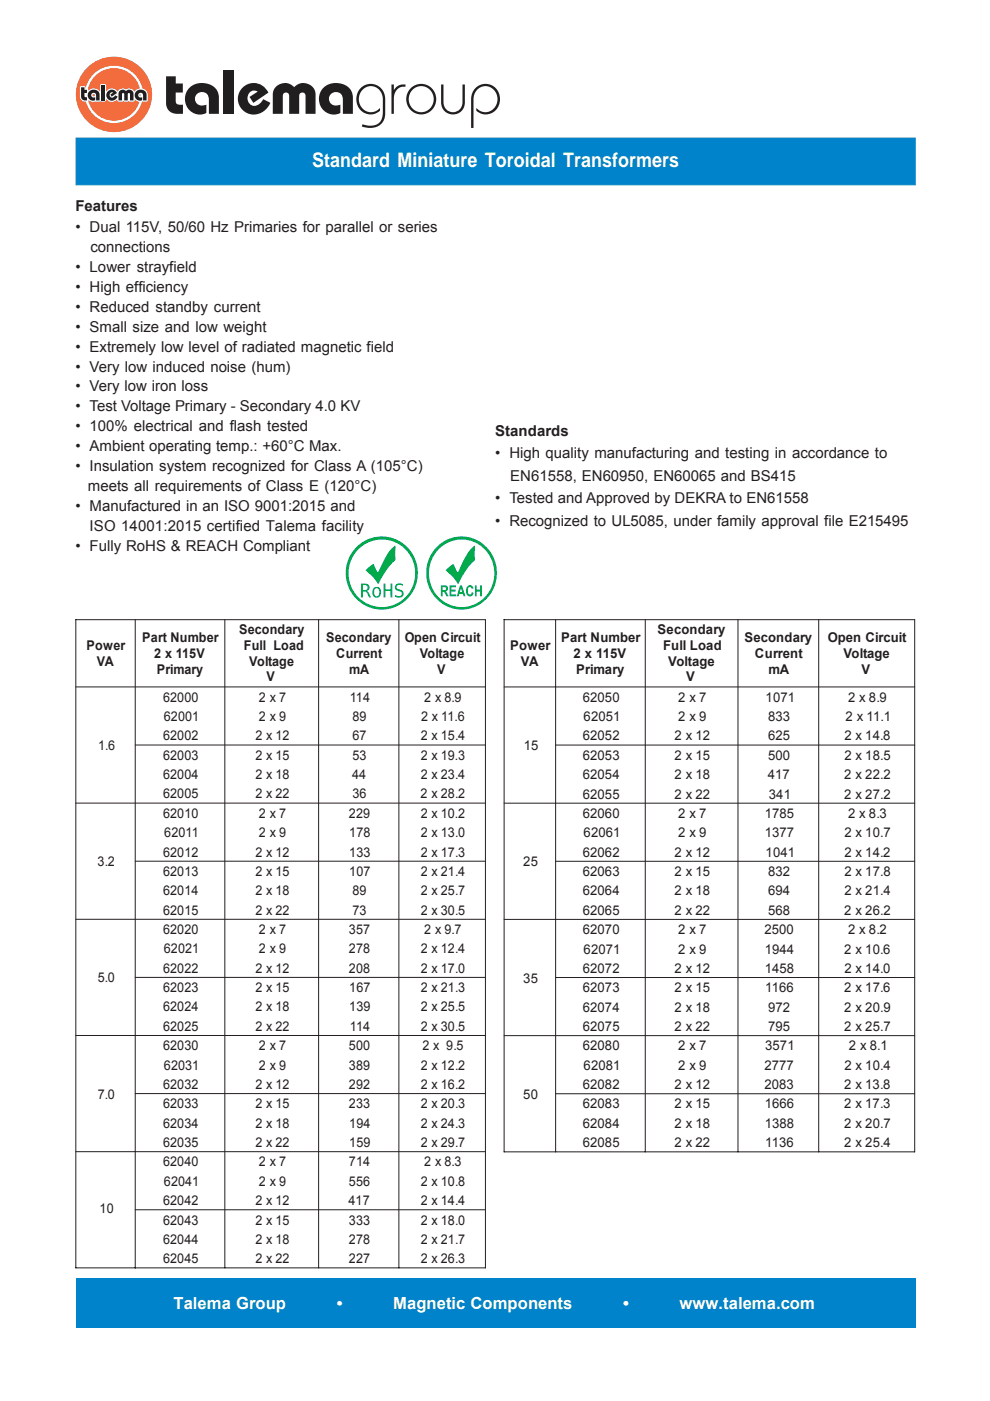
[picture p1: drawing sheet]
<svg xmlns="http://www.w3.org/2000/svg" width="210mm" height="297mm" viewBox="0 0 210 297" stroke-linecap="round" stroke-linejoin="round" font-family="sans-serif">
<defs><g id="words">
<text font-size="4.2" fill="#fff" x="66.2" y="35.4">Standard Miniature Toroidal Transformers</text>
<g font-size="3.5" fill="#fff">
<text x="36.8" y="277.6">Talema Group</text>
<text x="53.7" y="277.1">THE TALEMA GROUP</text>
<text x="71.4" y="277.6">•</text>
<text x="83.4" y="277.6">Magnetic Components</text>
<text x="132.1" y="277.6">•</text>
</g>
<g font-size="3.2" fill="#231f20">
<text x="16" y="44.7">Features</text>
<text x="16" y="49.1">• Dual 115V, 50/60 Hz Primaries for parallel or series</text>
<text x="19.2" y="53.4">connections</text>
<text x="16" y="57.6">• Lower strayfield</text>
<text x="16" y="61.8">• High efficiency</text>
<text x="16" y="66.1">• Reduced standby current</text>
<text x="16" y="70.3">• Small size and low weight</text>
<text x="16" y="74.5">• Extremely low level of radiated magnetic field</text>
<text x="16" y="78.8">• Very low induced noise (hum)</text>
<text x="16" y="83">• Very low iron loss</text>
<text x="16" y="87.2">• Test Voltage Primary - Secondary 4.0 KV</text>
<text x="16" y="91.5">• 100% electrical and flash tested</text>
<text x="16" y="95.7">• Ambient operating temp.: +60°C Max.</text>
<text x="105" y="92.4">Standards</text>
<text x="16" y="99.9">• Insulation system recognized for Class A (105°C)</text>
<text x="105" y="97.1">• High quality manufacturing and testing in accordance to</text>
<text x="108.2" y="101.9">EN61558, EN60950, EN60065 and BS415</text>
<text x="18.6" y="104.2">meets all requirements of Class E (120°C)</text>
<text x="105" y="106.7">• Tested and Approved by DEKRA to EN61558</text>
<text x="16" y="108.4">• Manufactured in an ISO 9001:2015 and</text>
<text x="19" y="112.6">ISO 14001:2015 certified Talema facility</text>
<text x="105" y="111.5">• Recognized to UL5085, under family approval file E215495</text>
<text x="16" y="116.9">• Fully RoHS &amp; REACH Compliant</text>
</g>
<g font-size="3.2" fill="#fff">
<text x="93.3" y="277.1">•</text>
<text x="97.9" y="277.1">Worldwide Toroidal Specialistswww.talema.com</text>
</g>
<g font-size="2.9" fill="#231f20">
<text x="108.2" y="137.8">Power</text>
<text x="119" y="136.2">Part Number</text>
<text x="139.4" y="134.5">Secondary</text>
<text x="140.6" y="137.8">Full Load</text>
<text x="157.8" y="136.2">Secondary</text>
<text x="175.5" y="136.2">Open Circuit</text>
<text x="110.4" y="141.2">VA</text>
<text x="121.6" y="139.5">2 x 115V</text>
<text x="122.2" y="142.8">Primary</text>
<text x="141.7" y="141.2">Voltage</text>
<text x="160.1" y="139.5">Current</text>
<text x="162.9" y="142.8">mA</text>
<text x="178.8" y="139.5">Voltage</text>
<text x="182.6" y="142.8">V</text>
<text x="123.6" y="148.8">62050</text>
<text x="143.8" y="148.8">2 x 7</text>
<text x="145.5" y="144.5">V</text>
<text x="162.3" y="148.8">1071</text>
<text x="179.8" y="148.8">2 x 8.9</text>
<text x="123.7" y="152.9">62051</text>
<text x="143.8" y="152.9">2 x 9</text>
<text x="162.9" y="152.9">833</text>
<text x="179.3" y="152.9">2 x 11.1</text>
<text x="111" y="159">15</text>
<text x="123.6" y="157">62052</text>
<text x="123.6" y="161.1">62053</text>
<text x="143" y="157">2 x 12</text>
<text x="143" y="161.1">2 x 15</text>
<text x="162.9" y="157">625</text>
<text x="162.9" y="161.1">500</text>
<text x="179" y="161.1">2 x 18.5</text>
<text x="179" y="157">2 x 14.8</text>
<text x="123.6" y="165.2">62054</text>
<text x="143" y="165.2">2 x 18</text>
<text x="162.8" y="165.2">417</text>
<text x="179" y="165.2">2 x 22.2</text>
<text x="123.6" y="173.4">62060</text>
<text x="123.6" y="169.3">62055</text>
<text x="143" y="169.3">2 x 22</text>
<text x="143.8" y="173.4">2 x 7</text>
<text x="162.2" y="173.4">1785</text>
<text x="163" y="169.3">341</text>
<text x="179" y="169.3">2 x 27.2</text>
<text x="179.8" y="173.4">2 x 8.3</text>
<text x="123.7" y="177.5">62061</text>
<text x="143.8" y="177.5">2 x 9</text>
<text x="162.2" y="177.5">1377</text>
<text x="179" y="177.5">2 x 10.7</text>
<text x="111" y="183.7">25</text>
<text x="123.6" y="181.6">62062</text>
<text x="123.6" y="185.7">62063</text>
<text x="143" y="181.6">2 x 12</text>
<text x="143" y="185.7">2 x 15</text>
<text x="162.3" y="181.6">1041</text>
<text x="162.9" y="185.7">832</text>
<text x="179" y="185.7">2 x 17.8</text>
<text x="179" y="181.6">2 x 14.2</text>
<text x="123.6" y="189.8">62064</text>
<text x="143" y="189.8">2 x 18</text>
<text x="162.9" y="189.8">694</text>
<text x="179" y="189.8">2 x 21.4</text>
<text x="123.6" y="193.9">62065</text>
<text x="143" y="193.9">2 x 22</text>
<text x="162.9" y="193.9">568</text>
<text x="179" y="193.9">2 x 26.2</text>
<text x="123.6" y="198.1">62070</text>
<text x="123.7" y="202.2">62071</text>
<text x="143.8" y="198.1">2 x 7</text>
<text x="143.8" y="202.2">2 x 9</text>
<text x="162.1" y="198.1">2500</text>
<text x="162.2" y="202.2">1944</text>
<text x="179" y="202.2">2 x 10.6</text>
<text x="179.8" y="198.1">2 x 8.2</text>
<text x="111" y="208.3">35</text>
<text x="123.6" y="206.3">62072</text>
<text x="143" y="206.3">2 x 12</text>
<text x="162.2" y="206.3">1458</text>
<text x="179" y="206.3">2 x 14.0</text>
<text x="123.6" y="210.4">62073</text>
<text x="123.6" y="214.5">62074</text>
<text x="143" y="210.4">2 x 15</text>
<text x="143" y="214.5">2 x 18</text>
<text x="162.2" y="210.4">1166</text>
<text x="162.9" y="214.5">972</text>
<text x="179" y="214.5">2 x 20.9</text>
<text x="179" y="210.4">2 x 17.6</text>
<text x="123.6" y="218.6">62075</text>
<text x="143" y="218.6">2 x 22</text>
<text x="162.9" y="218.6">795</text>
<text x="179" y="218.6">2 x 25.7</text>
<text x="123.6" y="222.7">62080</text>
<text x="123.7" y="226.8">62081</text>
<text x="143.8" y="222.7">2 x 7</text>
<text x="143.8" y="226.8">2 x 9</text>
<text x="162.1" y="226.8">2777</text>
<text x="162.2" y="222.7">3571</text>
<text x="179" y="226.8">2 x 10.4</text>
<text x="180" y="222.7">2 x 8.1</text>
<text x="111" y="233">50</text>
<text x="123.6" y="230.9">62082</text>
<text x="143" y="230.9">2 x 12</text>
<text x="162.1" y="230.9">2083</text>
<text x="179" y="230.9">2 x 13.8</text>
<text x="123.6" y="235">62083</text>
<text x="123.6" y="239.1">62084</text>
<text x="143" y="235">2 x 15</text>
<text x="143" y="239.1">2 x 18</text>
<text x="162.2" y="235">1666</text>
<text x="162.2" y="239.1">1388</text>
<text x="179" y="239.1">2 x 20.7</text>
<text x="179" y="235">2 x 17.3</text>
<text x="123.6" y="243.2">62085</text>
<text x="143" y="243.2">2 x 22</text>
<text x="162.2" y="243.2">1136</text>
<text x="179" y="243.2">2 x 25.4</text>
</g>
<g font-size="2.8" fill="#231f20">
<text x="18.4" y="137.8">Power</text>
<text x="30.2" y="136.2">Part Number</text>
<text x="50.7" y="134.5">Secondary</text>
<text x="51.7" y="137.8">Full Load</text>
<text x="69.1" y="136.2">Secondary</text>
<text x="85.8" y="136.2">Open Circuit</text>
<text x="20.5" y="141.2">VA</text>
<text x="32.7" y="139.5">2 x 115V</text>
<text x="33.2" y="142.8">Primary</text>
<text x="52.9" y="141.2">Voltage</text>
<text x="71.3" y="139.5">Current</text>
<text x="74.1" y="142.8">mA</text>
<text x="89" y="139.5">Voltage</text>
<text x="92.7" y="142.8">V</text>
<text x="34.6" y="148.8">62000</text>
<text x="54.9" y="148.8">2 x 7</text>
<text x="56.5" y="144.5">V</text>
<text x="74.1" y="148.8">114</text>
<text x="89.9" y="148.8">2 x 8.9</text>
<text x="34.7" y="152.9">62001</text>
<text x="54.9" y="152.9">2 x 9</text>
<text x="74.7" y="152.9">89</text>
<text x="89.3" y="152.9">2 x 11.6</text>
<text x="20.8" y="159">1.6</text>
<text x="34.6" y="157">62002</text>
<text x="34.6" y="161.1">62003</text>
<text x="54.1" y="157">2 x 12</text>
<text x="54.1" y="161.1">2 x 15</text>
<text x="74.7" y="157">67</text>
<text x="74.7" y="161.1">53</text>
<text x="89.2" y="161.1">2 x 19.3</text>
<text x="89.2" y="157">2 x 15.4</text>
<text x="34.6" y="165.2">62004</text>
<text x="54.1" y="165.2">2 x 18</text>
<text x="74.6" y="165.2">44</text>
<text x="89.2" y="165.2">2 x 23.4</text>
<text x="34.6" y="169.3">62005</text>
<text x="34.6" y="173.4">62010</text>
<text x="54.1" y="169.3">2 x 22</text>
<text x="54.9" y="173.4">2 x 7</text>
<text x="74" y="173.4">229</text>
<text x="74.7" y="169.3">36</text>
<text x="89.2" y="169.3">2 x 28.2</text>
<text x="89.2" y="173.4">2 x 10.2</text>
<text x="34.8" y="177.5">62011</text>
<text x="54.9" y="177.5">2 x 9</text>
<text x="74.1" y="177.5">178</text>
<text x="89.2" y="177.5">2 x 13.0</text>
<text x="20.7" y="183.7">3.2</text>
<text x="34.6" y="181.6">62012</text>
<text x="34.6" y="185.7">62013</text>
<text x="54.1" y="181.6">2 x 12</text>
<text x="54.1" y="185.7">2 x 15</text>
<text x="74.1" y="181.6">133</text>
<text x="74.1" y="185.7">107</text>
<text x="89.2" y="181.6">2 x 17.3</text>
<text x="89.2" y="185.7">2 x 21.4</text>
<text x="34.6" y="189.8">62014</text>
<text x="54.1" y="189.8">2 x 18</text>
<text x="74.7" y="189.8">89</text>
<text x="89.2" y="189.8">2 x 25.7</text>
<text x="34.6" y="193.9">62015</text>
<text x="54.1" y="193.9">2 x 22</text>
<text x="74.7" y="193.9">73</text>
<text x="89.2" y="193.9">2 x 30.5</text>
<text x="34.6" y="198">62020</text>
<text x="34.8" y="202.1">62021</text>
<text x="54.9" y="198">2 x 7</text>
<text x="54.9" y="202.1">2 x 9</text>
<text x="74" y="198">357</text>
<text x="74" y="202.1">278</text>
<text x="89.2" y="202.1">2 x 12.4</text>
<text x="89.9" y="198">2 x 9.7</text>
<text x="20.7" y="208.3">5.0</text>
<text x="34.6" y="206.2">62022</text>
<text x="54.1" y="206.2">2 x 12</text>
<text x="74" y="206.2">208</text>
<text x="89.2" y="206.2">2 x 17.0</text>
<text x="34.6" y="210.4">62023</text>
<text x="34.6" y="214.5">62024</text>
<text x="54.1" y="210.4">2 x 15</text>
<text x="54.1" y="214.5">2 x 18</text>
<text x="74.1" y="210.4">167</text>
<text x="74.1" y="214.5">139</text>
<text x="89.2" y="214.5">2 x 25.5</text>
<text x="89.2" y="210.4">2 x 21.3</text>
<text x="34.6" y="218.6">62025</text>
<text x="54.1" y="218.6">2 x 22</text>
<text x="74.2" y="218.6">114</text>
<text x="89.2" y="218.6">2 x 30.5</text>
<text x="34.6" y="222.7">62030</text>
<text x="34.8" y="226.8">62031</text>
<text x="54.9" y="222.7">2 x 7</text>
<text x="54.9" y="226.8">2 x 9</text>
<text x="74" y="222.7">500</text>
<text x="74" y="226.8">389</text>
<text x="89.2" y="226.8">2 x 12.2</text>
<text x="89.5" y="222.7">2 x 9.5</text>
<text x="20.7" y="232.9">7.0</text>
<text x="34.6" y="230.9">62032</text>
<text x="54.1" y="230.9">2 x 12</text>
<text x="74" y="230.9">292</text>
<text x="89.2" y="230.9">2 x 16.2</text>
<text x="34.6" y="235">62033</text>
<text x="34.6" y="239.1">62034</text>
<text x="54.1" y="235">2 x 15</text>
<text x="54.1" y="239.1">2 x 18</text>
<text x="74" y="235">233</text>
<text x="74.1" y="239.1">194</text>
<text x="89.2" y="235">2 x 20.3</text>
<text x="89.2" y="239.1">2 x 24.3</text>
<text x="34.6" y="243.2">62035</text>
<text x="54.1" y="243.2">2 x 22</text>
<text x="74.1" y="243.2">159</text>
<text x="89.2" y="243.2">2 x 29.7</text>
<text x="34.6" y="247.3">62040</text>
<text x="34.8" y="251.4">62041</text>
<text x="54.9" y="247.3">2 x 7</text>
<text x="54.9" y="251.4">2 x 9</text>
<text x="74" y="251.4">556</text>
<text x="74" y="247.3">714</text>
<text x="89.2" y="251.4">2 x 10.8</text>
<text x="89.9" y="247.3">2 x 8.3</text>
<text x="21.1" y="257.3">10</text>
<text x="34.6" y="255.5">62042</text>
<text x="54.1" y="255.5">2 x 12</text>
<text x="73.9" y="255.5">417</text>
<text x="89.2" y="255.5">2 x 14.4</text>
<text x="34.6" y="259.6">62043</text>
<text x="34.6" y="263.7">62044</text>
<text x="54.1" y="259.6">2 x 15</text>
<text x="54.1" y="263.7">2 x 18</text>
<text x="74" y="259.6">333</text>
<text x="74" y="263.7">278</text>
<text x="89.2" y="259.6">2 x 18.0</text>
<text x="89.2" y="263.7">2 x 21.7</text>
<text x="34.6" y="267.8">62045</text>
<text x="54.1" y="267.8">2 x 22</text>
<text x="74" y="267.8">227</text>
<text x="89.2" y="267.8">2 x 26.3</text>
</g>
</g></defs>
<path d="M16.1 29.3h178v9.9h-178z" fill-rule="evenodd" fill="#0083ca" stroke="#0083ca" stroke-width=".21"/>
<path d="M16.1 271h178v10.5h-178z" fill="#0083ca"/>
<g fill="#02aa4b">
<path d="M77.6 120.8l1.6-1.2 .7 1.6 .3 .1a19.8 19.8 0 0 1 3.1-5.2l.5-.4v2.6a.82 .82 0 0 1-.5 1l-1.4 1.7-1.7 2.8-.9-1.2-1.7-1.7z"/>
<path d="M81.3 123.7h.4v1.2h1.1v-1.2h.4v3h-.4v-1.4h-1.1v1.4h-.4z"/>
<path d="M84 123.9l.4-.2h.5l.5 .1v.4l-.2-.1a.7 .7 0 0 0-1.1 .4l.3 .4a.94 .94 0 0 1 1.1 1 .94 .94 0 0 1-1.3 .8l-.4-.2v-.4l.2 .1a.79 .79 0 0 0 1.2-.3l-.1-.3a1.68 1.68 0 0 1-1.4-1.1z"/>
<path d="M94.6 120.8l1.6-1.2 .7 1.6 .2 .1a19.9 19.9 0 0 1 3.1-5.2l.5-.4v2.6a.82 .82 0 0 1-.5 1l-1.4 1.7-1.7 2.8-.8-1.2-1.8-1.7z"/>
<path d="M95.3 124.1h1.4v.4h-1v.5h.9v.4h-.9v.6h1v.4h-1.4z"/>
<path d="M99.1 124.4a.74 .74 0 0 1 .8-.3 .74 .74 0 0 1 .5 .6l-.4 .2a.42 .42 0 0 0-.5-.4 .42 .42 0 0 0-.3 .5v.5a.43 .43 0 0 0 .4 .6 .43 .43 0 0 0 .4-.5l.4 .1a.78 .78 0 0 1-.8 .8 .78 .78 0 0 1-.8-.9v-.7z"/>
<path d="M100.7 124.1h.4v.9h.7v-.9h.4v2.3h-.4v-1h-.7v1h-.4z"/>
<path d="M73.9 121.6a7.1 7.1 0 0 0 14.2 0 7.1 7.1 0 0 0-14.2 0zM75.8 115.8a7.7 7.7 0 0 1 11.4 1.2 7.7 7.7 0 0 1-2.6 11.2 7.7 7.7 0 0 1-10.8-3.9 7.8 7.8 0 0 1 2-8.5z"/>
<path d="M77 124v1.1a.65 .65 0 0 0 .7-.1 .65 .65 0 0 0 .2-.7l-.3-.2zM76.6 123.7h.5a.83 .83 0 0 1 1.1 .5 .83 .83 0 0 1-.5 1.1l.4 .2 .6 1.2h-.4l-.7-1.2-.6-.1v1.3h-.4z"/>
<path d="M79.5 124.8a.96 .96 0 0 0 .4 1.6 .95 .95 0 0 0 .5-.9 .95 .95 0 0 0-.5-.8zM79.3 124.6a.99 .99 0 0 1 1.2 0 .99 .99 0 0 1 .3 1.2 .96 .96 0 0 1-1.2 .9 .96 .96 0 0 1-.6-1.4z"/>
<path d="M93 116.5a7.1 7.1 0 0 0-.7 9.3 7.1 7.1 0 0 0 9.2 1.9 7.1 7.1 0 0 0 2.6-9.3 7.1 7.1 0 0 0-8.9-3.4l-1.6 .9zM92.8 115.8a7.6 7.6 0 0 1 9.5-.6 7.6 7.6 0 0 1 2.5 9.1 7.5 7.5 0 0 1-9.1 4.6 7.5 7.5 0 0 1-5.2-8.7 7.8 7.8 0 0 1 2.3-4.4z"/>
<path d="M93.8 124.5v.6h.5a.29 .29 0 0 0 .3-.3 .29 .29 0 0 0-.3-.3zM93.5 124.1h.8a.66 .66 0 0 1 .7 .5 .66 .66 0 0 1-.5 .8l.6 1h-.4l-.5-.8-.3-.1-.1 .9h-.3z"/>
<path d="M97.7 124.7l-.2 .8h.5zM97.5 124.1h.4l.8 2.3h-.4l-.2-.5h-.7l-.2 .5h-.4z"/>
</g>
<g fill="none" stroke="#231f20" stroke-width=".21">
<path d="M16 131.4h87M16.1 131.3v137.6M28.7 131.3v137.6M47.7 131.3v137.6M67.6 131.3v137.6M84.6 131.3v137.6M102.9 131.3v137.6M106.8 131.4h87.2M106.9 131.3v113M117.8 131.3v113M136.8 131.3v113M156.5 131.3v113"/>
<path d="M173.6 131.3v113M193.9 131.3v113M16 145.6h87M28.6 158h74.4M106.8 145.6h87.2M117.7 158h76.3M16 170.3h87M106.8 170.3h87.2M16 194.9h87M28.6 182.6h74.4M106.8 194.9h87.2M117.7 182.6h76.3"/>
<path d="M16 219.5h87M28.6 207.2h74.4M106.8 219.6h87.2M117.7 207.3h76.3M28.6 231.9h74.4M117.7 231.9h76.3M16 244.2h87M28.6 256.5h74.4M106.8 244.2h87.2M16 268.8h87"/>
</g>
<path d="M16 131.3h.1M106.8 131.3h.1" fill="none" stroke="#000" stroke-width=".21"/>
<g fill="#211e1f">
<path d="M35.2 16.2h2.1v1.5h1.5v1.9h-1.5v1.7a.95 .95 0 0 0 1.3 .9h.2v1.9a3.3 3.3 0 0 1-3.2-.8l-.4-1.4z"/>
<path d="M40.2 18.6a4 4 0 0 1 5.9 .8l.3 1.3v3.4h-2.1v-2.9a1.49 1.49 0 0 0-1.6-1.7 1.49 1.49 0 0 0-1.3 1.9 1.49 1.49 0 0 0 2.2 .9l.2-.1v1.7a3.2 3.2 0 0 1-4.1-1.1 3.2 3.2 0 0 1 .5-4.2z"/>
<path d="M47.5 14.9h2.1v9.2h-2.1z"/>
<path d="M51.4 18.6a3.4 3.4 0 0 1 5.5 1l-3.2 2.2-.8-1.2 1.7-1.2a1.59 1.59 0 0 0-2.2 1.1 1.59 1.59 0 0 0 1.5 2 2.26 2.26 0 0 0 1.9-1.5l1.5 .8a3.5 3.5 0 0 1-3.8 2.5 3.5 3.5 0 0 1-3.1-3.4 3.3 3.3 0 0 1 1-2.3z"/>
<path d="M58.5 18.4a2.64 2.64 0 0 1 3.9 .1 2.59 2.59 0 0 1 2.7-.8 2.59 2.59 0 0 1 1.8 2.3v4.1h-2.1v-3.7a.68 .68 0 0 0-.7-.8 .68 .68 0 0 0-.7 .8v3.7h-2.1v-3.7a.68 .68 0 0 0-.7-.8 .68 .68 0 0 0-.6 .8v3.7h-2.2v-4.1l.1-.6z"/>
<path d="M68.6 18.6a4 4 0 0 1 5.9 .8l.3 1.3v3.4h-2.1v-2.9a1.49 1.49 0 0 0-1.6-1.7 1.49 1.49 0 0 0-1.3 1.9 1.49 1.49 0 0 0 2.2 .9l.2-.1v1.7a3.2 3.2 0 0 1-4.1-1.1 3.2 3.2 0 0 1 .5-4.2z"/>
<path d="M76.4 18.7a3.1 3.1 0 0 1 3.5-.7 3.1 3.1 0 0 1 1.8 3v3.1a3.3 3.3 0 0 1-4.6 2.8l-.4-.1 .2-.5a3.5 3.5 0 0 0 3.7-.5l.3-.6a12.4 12.4 0 0 0 0-5.4 2.52 2.52 0 0 0-2.9-1.5 2.52 2.52 0 0 0-1.9 2.7 2.56 2.56 0 0 0 1.5 2.6 2.56 2.56 0 0 0 3-.7v.6a3.1 3.1 0 0 1-3.7 .3 3.1 3.1 0 0 1-1.3-3.5l.2-.6z"/>
<path d="M83 17.9h.5v1.2a2.27 2.27 0 0 1 2.5-1.2v.5a2.19 2.19 0 0 0-2.5 2.5v3.2h-.5z"/>
<path d="M93.5 17.9h.5v3.7a2.02 2.02 0 0 0 2 2.2 2.02 2.02 0 0 0 2.1-2.2v-3.7h.5v3.8a2.52 2.52 0 0 1-2.6 2.6 2.52 2.52 0 0 1-2.5-2.6z"/>
<path d="M100.8 18.7a3.1 3.1 0 0 1 4-.3 3.1 3.1 0 0 1 1 3.9 2.96 2.96 0 0 1-4.8 1.2v-.6a2.63 2.63 0 0 0 3.5 .3 2.63 2.63 0 0 0 .7-3.4 2.52 2.52 0 0 0-2.9-1.4 2.52 2.52 0 0 0-1.9 2.6v6.1h-.5v-6.1a3.3 3.3 0 0 1 .9-2.3z"/>
<path d="M87.6 18.9a2.7 2.7 0 0 0 .2 4.4 2.7 2.7 0 0 0 4.1-1.7 2.67 2.67 0 0 0-1.1-2.9 2.67 2.67 0 0 0-3.2 .2zM86.1 21a3.2 3.2 0 0 1 6.4 0 3.2 3.2 0 0 1-6.4 0z"/>
</g>
<g fill="#fff">
<circle cx="24.2" cy="20.1" r="7.1"/>
<circle cx="24.2" cy="20" r="6.6"/>
</g>
<g fill="#f36c3d">
<path d="M18.1 20a6.1 6.1 0 0 1 12.2 0 6.1 6.1 0 0 1-12.2 0zM16.1 20.1a8.1 8.1 0 0 0 16.1 0 8.1 8.1 0 0 0-16.1 0z"/>
<circle cx="24.2" cy="20" r="5.6"/>
</g>
<path d="M24.7 20.1l.2-.1v.2zM29.6 20l.3-.1 .2 .5-.5-.1zM19.7 20l.3-.1 .1 .5-.4-.1zM18.2 20h.2v.4h-.2zM17 18.3l-.1 2.2a1.07 1.07 0 0 0 .7 1 1.07 1.07 0 0 0 1.1-.2v-.1a1.76 1.76 0 0 0 1.7 .3h1.8l.3-.2v-.4a1.47 1.47 0 0 0 2.4 .2v.4h.2h.8l.2-.1 .2 .1h.8l.2-.1 .3 .1h.7h.2l.1-.5a1.71 1.71 0 0 0 1.7 .5h1a2.39 2.39 0 0 0-.6-2.5 1.63 1.63 0 0 0-2.2 .5 1.19 1.19 0 0 0-1.8-.5l-.4-.2a1.21 1.21 0 0 0-1.4 .7 1.43 1.43 0 0 0-2.4-.1l-.1-1.5-.9-.1-.3 .3v1.4a1.64 1.64 0 0 0-2.5-.3l-.1-.3-.4-.1-.1-.5z" fill="#fff"/>
<g fill="#211e1f">
<path d="M17.2 18.5h.7v.5h.5v.7h-.5v.6l.2 .3h.3v.7a.93 .93 0 0 1-1.2-.8z"/>
<path d="M18.8 19.5a1.29 1.29 0 0 1 1.4-.5 1.29 1.29 0 0 1 .9 1.1v1.2h-.7v-1a.53 .53 0 0 0-.6-.6 .53 .53 0 0 0-.4 .7 .53 .53 0 0 0 .8 .2v.6a1.13 1.13 0 0 1-1.4-.3 1.13 1.13 0 0 1 0-1.4z"/>
<path d="M21.5 18.1h.7v3.2h-.7z"/>
<path d="M22.8 19.5a1.19 1.19 0 0 1 2 .2l-1.1 .8-.3-.5 .6-.4a.55 .55 0 0 0-.7 .3 .55 .55 0 0 0 .2 .7 .55 .55 0 0 0 .7-.1l.2-.3 .5 .3a1.22 1.22 0 0 1-1.6 .8 1.22 1.22 0 0 1-.5-1.8z"/>
<path d="M25.4 19.2a.92 .92 0 0 1 1.3 .1 .91 .91 0 0 1 1-.2 .91 .91 0 0 1 .6 .8v1.4h-.7v-1.3l-.3-.3-.2 .3v1.3h-.8v-1.3l-.2-.3-.2 .3v1.3h-.8v-1.4z"/>
<path d="M28.8 19.5a1.29 1.29 0 0 1 1.3-.5 1.29 1.29 0 0 1 1 1.1v1.2h-.8v-1a.53 .53 0 0 0-.6-.6 .53 .53 0 0 0-.4 .7 .53 .53 0 0 0 .8 .2v.6a1.13 1.13 0 0 1-1.3-.3 1.13 1.13 0 0 1 0-1.4z"/>
</g>
<use href="#words"/>
</svg>
